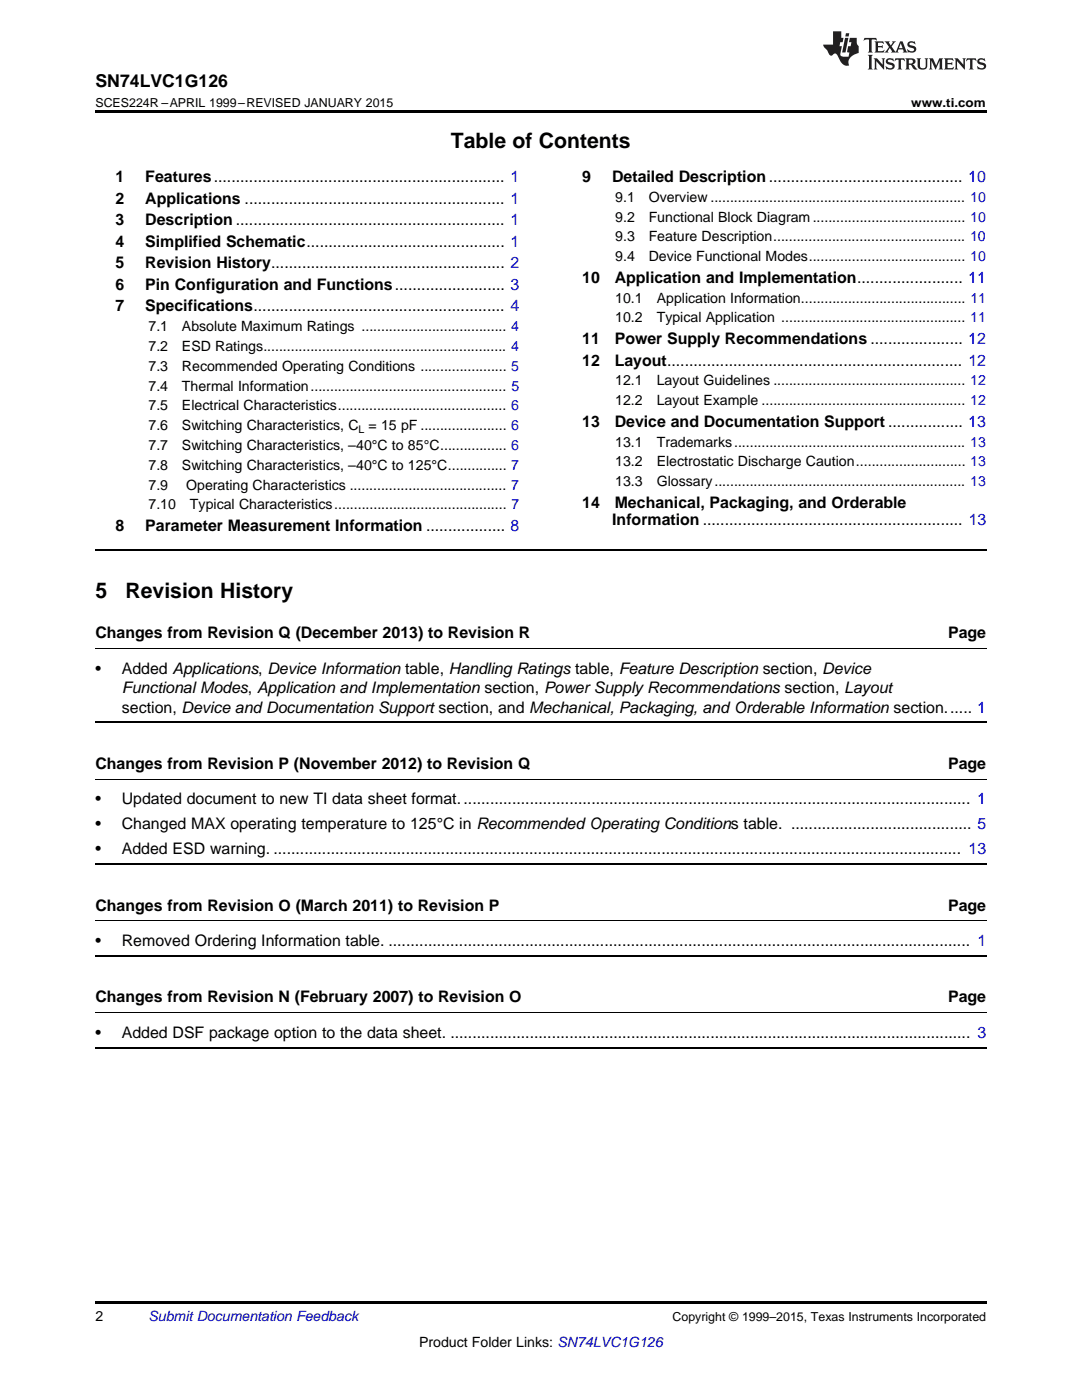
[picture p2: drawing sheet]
<svg xmlns="http://www.w3.org/2000/svg" width="216mm" height="279mm" viewBox="0 0 216 279" stroke-linecap="round" stroke-linejoin="round" font-family="sans-serif">
<defs><g id="words">
<g font-size="4.2">
<text x="90" y="29.6">Table of Contents</text>
<text x="19" y="119.3">5</text>
<text x="25" y="119.3">Revision History</text>
</g>
<text font-size="3.5" x="19" y="17.3">SN74LVC1G126</text>
<g font-size="3.2">
<text x="23" y="36.3">1</text>
<text x="23" y="40.6">2</text>
<text x="29" y="36.3">Features.................................................................. 1</text>
<text x="29" y="40.6">Applications ........................................................... 1</text>
<text x="116.2" y="36.3">9</text>
<text x="122.1" y="36.3">Detailed Description............................................ 10</text>
<text x="23" y="44.9">3</text>
<text x="29" y="44.9">Description ............................................................. 1</text>
<text x="23" y="49.2">4</text>
<text x="23" y="53.6">5</text>
<text x="29" y="49.2">Simplified Schematic............................................. 1</text>
<text x="29" y="53.6">Revision History..................................................... 2</text>
<text x="23" y="57.9">6</text>
<text x="29" y="57.9">Pin Configuration and Functions......................... 3</text>
<text x="116.2" y="56.4">10</text>
<text x="122.7" y="56.4">Application and Implementation........................ 11</text>
<text x="23" y="62.2">7</text>
<text x="29" y="62.2">Specifications......................................................... 4</text>
<text x="116.2" y="68.7">11</text>
<text x="122.7" y="68.7">Power Supply Recommendations ..................... 12</text>
<text x="116.2" y="73">12</text>
<text x="122.7" y="73">Layout................................................................... 12</text>
<text x="116.2" y="85.2">13</text>
<text x="122.7" y="85.2">Device and Documentation Support ................. 13</text>
<text x="116.2" y="101.3">14</text>
<text x="122.7" y="101.3">Mechanical, Packaging, and Orderable</text>
<text x="23" y="106">8</text>
<text x="29" y="106">Parameter Measurement Information .................. 8</text>
<text x="122.2" y="104.8">Information ........................................................... 13</text>
<text x="19" y="127.4">Changes from Revision Q (December 2013) to Revision R</text>
<text x="189.2" y="127.4">Page</text>
<text x="19" y="134.4">•</text>
<text x="24.3" y="134.4">Added Applications, Device Information table, Handling Ratings table, Feature Description section, Device</text>
<text x="24.3" y="138.3">Functional Modes, Application and Implementation section, Power Supply Recommendations section, Layout</text>
<text x="24.3" y="142.2">section, Device and Documentation Support section, and Mechanical, Packaging, and Orderable Information section...... 1</text>
<text x="19" y="153.5">Changes from Revision P (November 2012) to Revision Q</text>
<text x="189.2" y="153.5">Page</text>
<text x="19" y="160.5">•</text>
<text x="24.3" y="160.5">Updated document to new TI data sheet format.................................................................................................................... 1</text>
<text x="19" y="165.5">•</text>
<text x="24.3" y="165.5">Changed MAX operating temperature to 125°C in Recommended Operating Conditions table. ......................................... 5</text>
<text x="19" y="170.4">•</text>
<text x="24.3" y="170.4">Added ESD warning. ............................................................................................................................................................ 13</text>
<text x="19" y="181.7">Changes from Revision O (March 2011) to Revision P</text>
<text x="189.2" y="181.7">Page</text>
<text x="19" y="188.8">•</text>
<text x="24.3" y="188.8">Removed Ordering Information table. .................................................................................................................................... 1</text>
<text x="19" y="200.1">Changes from Revision N (February 2007) to Revision O</text>
<text x="189.2" y="200.1">Page</text>
<text x="19" y="207.1">•</text>
<text x="24.3" y="207.1">Added DSF package option to the data sheet. ...................................................................................................................... 3</text>
</g>
<g font-size="2.8">
<text x="122.8" y="40.3">9.1</text>
<text x="129.4" y="40.3">Overview ................................................................. 10</text>
<text x="122.8" y="44.2">9.2</text>
<text x="129.4" y="44.2">Functional Block Diagram....................................... 10</text>
<text x="122.8" y="48.2">9.3</text>
<text x="122.8" y="52.1">9.4</text>
<text x="129.4" y="48.2">Feature Description................................................. 10</text>
<text x="129.4" y="52.1">Device Functional Modes........................................ 10</text>
<text x="122.8" y="60.4">10.1</text>
<text x="122.8" y="64.3">10.2</text>
<text x="131" y="60.4">Application Information.......................................... 11</text>
<text x="131" y="64.3">Typical Application ............................................... 11</text>
<text x="29.6" y="66.1">7.1</text>
<text x="29.6" y="70.1">7.2</text>
<text x="36.3" y="66.1">Absolute Maximum Ratings ..................................... 4</text>
<text x="36.3" y="70.1">ESD Ratings.............................................................. 4</text>
<text x="29.6" y="74">7.3</text>
<text x="29.6" y="78">7.4</text>
<text x="36.3" y="74">Recommended Operating Conditions ...................... 5</text>
<text x="36.3" y="78">Thermal Information.................................................. 5</text>
<text x="122.8" y="76.9">12.1</text>
<text x="131" y="76.9">Layout Guidelines ................................................. 12</text>
<text x="29.6" y="81.9">7.5</text>
<text x="36.3" y="81.9">Electrical Characteristics........................................... 6</text>
<text x="122.8" y="80.9">12.2</text>
<text x="131" y="80.9">Layout Example .................................................... 12</text>
<text x="29.6" y="85.9">7.6</text>
<text x="29.6" y="89.8">7.7</text>
<text x="36.3" y="85.9">Switching Characteristics, C</text>
<text x="36.3" y="89.8">Switching Characteristics, –40°C to 85°C................. 6</text>
<text x="73.6" y="85.9">= 15 pF ...................... 6</text>
<text x="122.8" y="89.1">13.1</text>
<text x="131" y="89.1">Trademarks........................................................... 13</text>
<text x="29.6" y="93.8">7.8</text>
<text x="36.3" y="93.8">Switching Characteristics, –40°C to 125°C............... 7</text>
<text x="122.8" y="93.1">13.2</text>
<text x="131" y="93.1">Electrostatic Discharge Caution............................ 13</text>
<text x="29.6" y="97.7">7.9</text>
<text x="29.6" y="101.7">7.10</text>
<text x="37.2" y="97.7">Operating Characteristics ........................................ 7</text>
<text x="37.9" y="101.7">Typical Characteristics............................................ 7</text>
<text x="122.8" y="97">13.3</text>
<text x="131" y="97">Glossary................................................................ 13</text>
<text x="19" y="263.6">2</text>
<text x="83.6" y="268.9">Product Folder Links: SN74LVC1G126</text>
</g>
<text font-size="2.8" fill="#0000c8" x="29.6" y="263.6">Submit Documentation Feedback</text>
<g font-size="2.5">
<text x="19" y="21.4">SCES224R –APRIL 1999–REVISED JANUARY 2015</text>
<text x="181.8" y="21.4">www.ti.com</text>
<text x="134.2" y="263.6">Copyright © 1999–2015, Texas Instruments Incorporated</text>
</g>
<text font-size="2.1" x="71.5" y="86.4">L</text>
</g></defs>
<path d="M19 22h177.8v.5h-177.8zM19 259.7h177.8v.5h-177.8z" fill="#000"/>
<path d="M19 109.7h177.8M19 144.1h177.8M19 172.4h177.8M19 190.7h177.8M19 209.1h177.8" fill="none" stroke="#000" stroke-width=".35"/>
<path d="M19 129.5h177.8M19 155.6h177.8M19 183.8h177.8M19 202.1h177.8" fill="none" stroke="#000" stroke-width=".2"/>
<g fill="#231f20">
<path d="M172.5 7.6l-.1 .5 .4-.2h.6v.1v2.1l-.2 .4h.9l-.2-.4v-2.1l.1-.1h.5l.5 .2-.2-.5zM174.5 8.3l.2 .3v1.5l-.2 .4h1.8l.2-.6a1.04 1.04 0 0 1-1.3 .2v-.7h.6l.3 .2v-.6l-.3 .2h-.6v-.6l.8-.1 .4 .3-.2-.5zM176.5 8.3l.9 1.1-.9 1.1h.8l-.2-.2 .4-.7 .5 .7-.2 .2h1.5l-.2-.2 .2-.4h.9l.1 .4-.2 .2h1l-.3-.3-.7-1.9h-.5l-.9 2-.8-1 .9-1h-.8l.1 .3-.4 .5-.3-.6 .1-.2zM179.7 8.6l.4 1h-.7zM181.3 8.4a.63 .63 0 0 0-.2 .7 .63 .63 0 0 0 .6 .4l.6 .2 .1 .2a.75 .75 0 0 1-.7 .4 .75 .75 0 0 1-.6-.5l.1 .7 .1-.1a1.11 1.11 0 0 0 1.5-.6 1.13 1.13 0 0 0-1.2-.8l-.1-.4a1.04 1.04 0 0 1 1.2 .2l-.2-.5-.2 .1-.4-.2zM173.2 10.9l.2 .4v2.2l-.2 .4h1l-.3-.4v-2.2l.3-.4zM174.3 11.6l.3 .4v1.5l-.3 .4h.8l-.2-.4v-1.3l1.5 1.7v-1.9l.2-.4h-.7l.2 .4v.9l-1.1-1.3zM177 11.8a.62 .62 0 0 0-.2 .7 .62 .62 0 0 0 .6 .4l.6 .1 .1 .3a.76 .76 0 0 1-.7 .3 .76 .76 0 0 1-.7-.4l.2 .7 .1-.1a1.11 1.11 0 0 0 1.5-.6 1.13 1.13 0 0 0-1.2-.8l-.1-.4a1.04 1.04 0 0 1 1.2 .2l-.2-.6-.2 .1-.5-.1zM178.7 11.6l-.2 .6a.61 .61 0 0 1 .8-.3v1.6l-.2 .4h.9l-.2-.4v-1.6a.63 .63 0 0 1 .7 .3l-.1-.6zM180.6 11.6l.3 .4v1.5l-.3 .4h1l-.2-.2-.1-.8 .6 .2a.76 .76 0 0 0 1.2 .7l-1-1a.58 .58 0 0 0 .6-.5 .58 .58 0 0 0-.5-.6zM181.4 11.9h.1a.45 .45 0 0 1 .5 .1 .45 .45 0 0 1 .1 .5l-.8 .2zM182.9 11.6l.2 .2a2.17 2.17 0 0 0 .3 1.9 .99 .99 0 0 0 1.6-.6v-1.1l.2-.4h-.7l.2 .2a1.92 1.92 0 0 1-.2 1.8 .6 .6 0 0 1-.9-.5v-1.1l.2-.4zM185.4 11.6l.2 .4v1.5l-.2 .4h.7l-.2-.4v-1.4l.8 1.8 .8-1.8v1.4l-.2 .4h.9l-.2-.4v-1.5l.2-.4h-.8l-.6 1.5-.6-1.5zM188.4 11.6l.2 .4v1.5l-.2 .4h1.8l.1-.6a1.04 1.04 0 0 1-1.2 .1v-.6h.5l.4 .2v-.6l-.4 .2h-.5v-.7h.8l.3 .3-.1-.6zM190.5 11.6l.2 .4v1.5l-.2 .4h.7l-.2-.4v-1.3l1.5 1.7v-1.9l.2-.4h-.7l.2 .4v.9l-1.1-1.3zM192.9 11.6l-.1 .6a.61 .61 0 0 1 .7-.3l.1 1.6-.3 .4h1l-.3-.4 .1-1.6a.63 .63 0 0 1 .7 .3l-.1-.6zM195.2 11.8a.62 .62 0 0 0-.2 .7 .62 .62 0 0 0 .6 .4l.6 .1 .1 .3a.76 .76 0 0 1-.7 .3 .76 .76 0 0 1-.6-.4l.1 .7 .1-.1a1.11 1.11 0 0 0 1.6-.6 1.13 1.13 0 0 0-1.3-.8l-.1-.4a1.04 1.04 0 0 1 1.2 .2l-.1-.6-.2 .1-.5-.1z"/>
<path d="M166.2 6.3v2.6h-1.9v.4l.8 .9a.91 .91 0 0 0 1 .8 .56 .56 0 0 1 .5-.3 .56 .56 0 0 1 .5 .3l.4 .8a1.53 1.53 0 0 0 1.9 1.2 1.54 1.54 0 0 1 1-2.1l.9-.3v-1.4a1.52 1.52 0 0 1-.4-1.6h-1.3l-.2 .8h.5l-.2 .8h-.5l-.1 1v.2l.4 .1-.2 .8a1.93 1.93 0 0 1-1.6-.3l.3-1.8h-.5l.2-.8h.4l.2-.8h-.4v-1.3zM168.6 7.6l-.6 2.9h.7l.6-2.9zM168.8 6.6l-.1 .7h.6l.2-.7z"/>
</g>
<use href="#words"/>
</svg>
